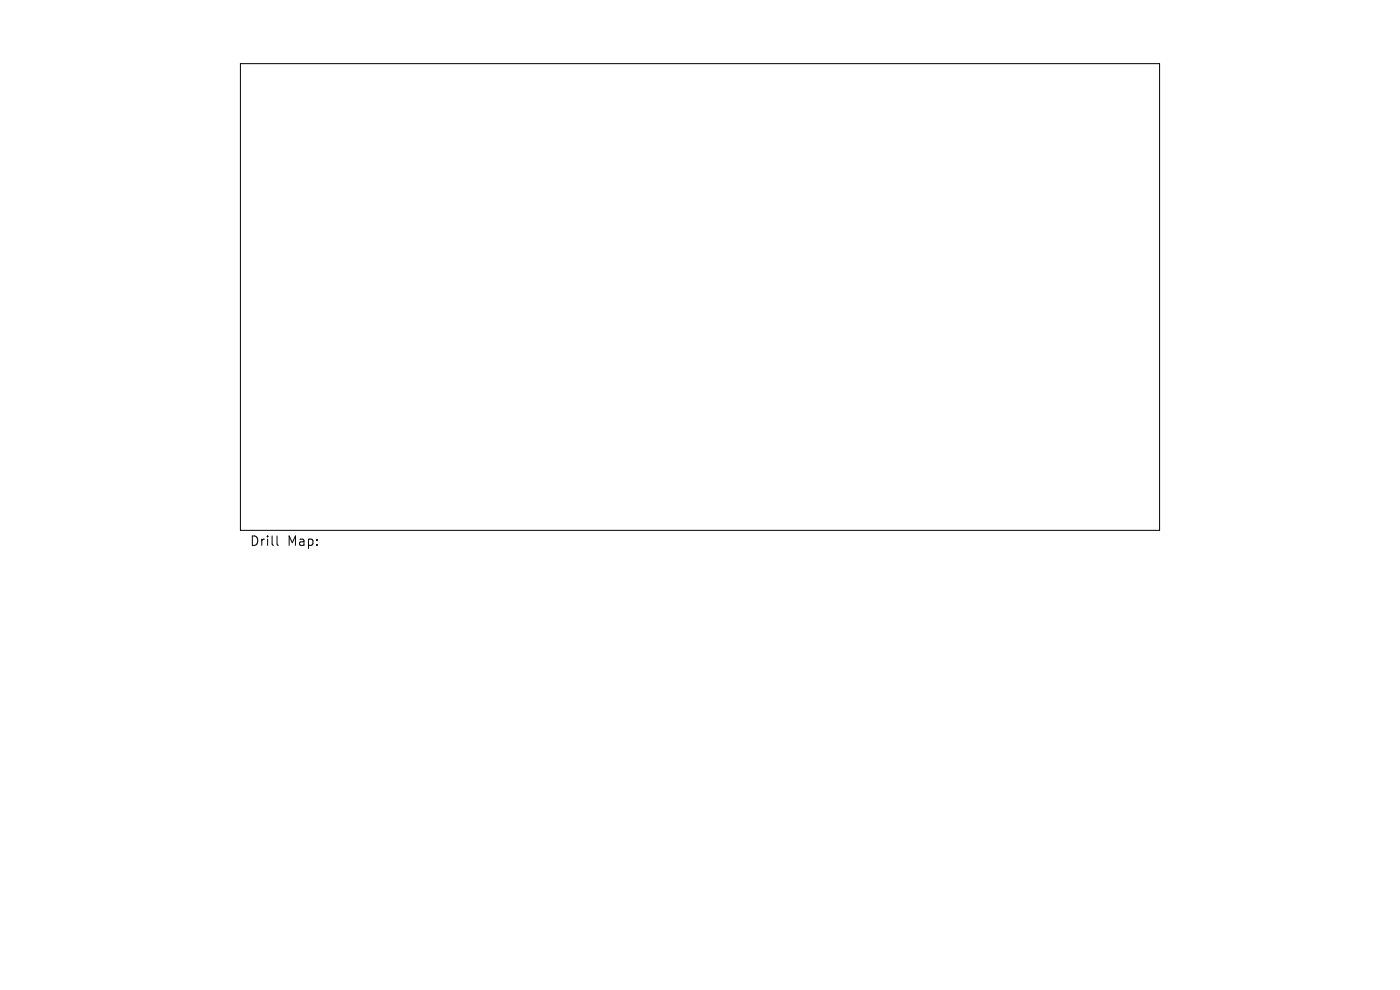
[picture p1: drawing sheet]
<svg xmlns="http://www.w3.org/2000/svg" width="297mm" height="210mm" viewBox="0 0 297 210" stroke-linecap="round" stroke-linejoin="round" font-family="sans-serif">
<defs><g id="words">
<g font-size="2.8">
<text x="52.9" y="116.1">Drill</text>
<text x="60.9" y="116.1">Map:</text>
</g>
</g></defs>
<path d="M51 13.5h195v99h-195zM58.8 113.7v1.7l.3 .3" fill="none" stroke="#000" stroke-width=".21"/>
<use href="#words"/>
</svg>
